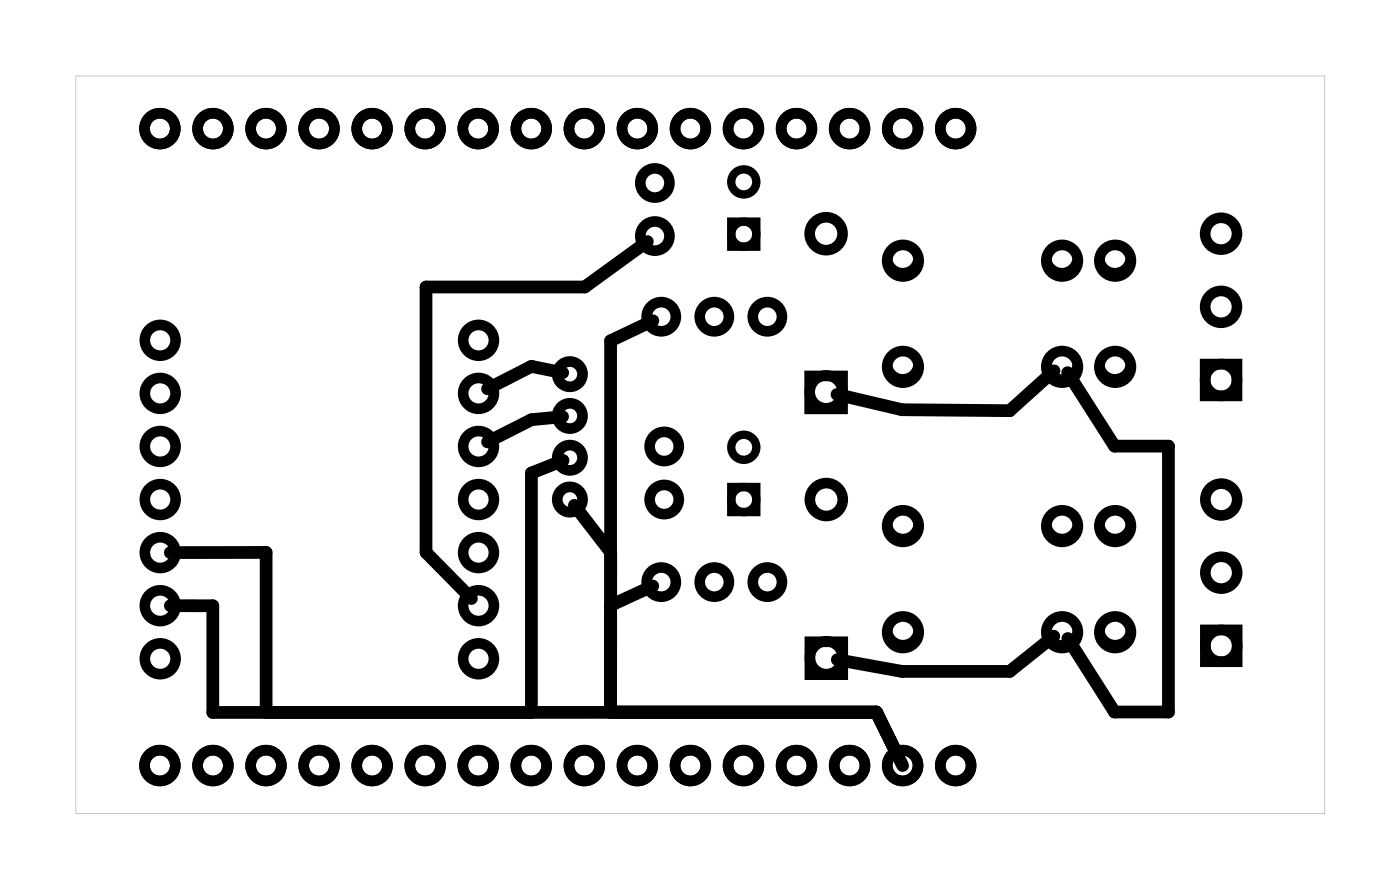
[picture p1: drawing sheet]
<svg xmlns="http://www.w3.org/2000/svg" width="67mm" height="43mm" viewBox="0 0 67 43" stroke-linecap="round" stroke-linejoin="round" font-family="sans-serif">
<path d="M3.6 3.6v35.3h59.8v-35.3zM3.6 3.6h59.8v35.3h-59.8z" fill="#000"/>
<g fill="none" stroke="#000" stroke-width=".51">
<path d="M38.8 18h1.5v1.6h-1.5zM57.7 17.4h1.5v1.5h-1.5zM38.8 30.7h1.5v1.6h-1.5zM57.7 30.1h1.5v1.6h-1.5z"/>
<circle cx="7.7" cy="6.2" r=".74"/>
<circle cx="7.7" cy="16.3" r=".74"/>
<circle cx="7.7" cy="18.8" r=".74"/>
<circle cx="10.2" cy="6.2" r=".74"/>
<circle cx="12.7" cy="6.2" r=".74"/>
<circle cx="15.3" cy="6.2" r=".74"/>
<circle cx="17.8" cy="6.2" r=".74"/>
<circle cx="20.4" cy="6.2" r=".74"/>
<circle cx="22.9" cy="6.2" r=".74"/>
<circle cx="22.9" cy="16.3" r=".74"/>
<circle cx="22.9" cy="18.8" r=".74"/>
<circle cx="25.4" cy="6.2" r=".74"/>
<circle cx="27.3" cy="19.9" r=".61"/>
<circle cx="27.3" cy="17.9" r=".61"/>
<circle cx="28" cy="6.2" r=".74"/>
<circle cx="30.5" cy="6.2" r=".74"/>
<circle cx="31.4" cy="11.3" r=".7"/>
<circle cx="31.4" cy="8.8" r=".7"/>
<circle cx="31.7" cy="15.2" r=".7"/>
<circle cx="33.1" cy="6.2" r=".74"/>
<circle cx="34.2" cy="15.2" r=".7"/>
<circle cx="35.6" cy="6.2" r=".74"/>
<circle cx="36.7" cy="15.2" r=".7"/>
<circle cx="38.1" cy="6.2" r=".74"/>
<circle cx="39.6" cy="18.8" r=".79"/>
<circle cx="39.6" cy="11.2" r=".79"/>
<circle cx="40.7" cy="6.2" r=".74"/>
<circle cx="43.2" cy="6.2" r=".74"/>
<circle cx="43.2" cy="12.5" r=".76"/>
<circle cx="43.2" cy="17.6" r=".76"/>
<circle cx="45.8" cy="6.2" r=".74"/>
<circle cx="50.9" cy="17.6" r=".76"/>
<circle cx="50.9" cy="12.5" r=".76"/>
<circle cx="53.4" cy="12.5" r=".76"/>
<circle cx="53.4" cy="17.6" r=".76"/>
<circle cx="58.5" cy="14.7" r=".76"/>
<circle cx="58.5" cy="18.2" r=".76"/>
<circle cx="58.5" cy="11.2" r=".76"/>
<circle cx="7.7" cy="36.6" r=".74"/>
<circle cx="7.7" cy="31.5" r=".74"/>
<circle cx="7.7" cy="26.4" r=".74"/>
<circle cx="7.7" cy="29" r=".74"/>
<circle cx="7.7" cy="23.9" r=".74"/>
<circle cx="7.7" cy="21.4" r=".74"/>
<circle cx="10.2" cy="36.6" r=".74"/>
<circle cx="12.7" cy="36.6" r=".74"/>
<circle cx="15.3" cy="36.6" r=".74"/>
<circle cx="17.8" cy="36.6" r=".74"/>
<circle cx="20.4" cy="36.6" r=".74"/>
<circle cx="22.9" cy="36.6" r=".74"/>
<circle cx="22.9" cy="26.4" r=".74"/>
<circle cx="22.9" cy="31.5" r=".74"/>
<circle cx="22.9" cy="29" r=".74"/>
<circle cx="22.9" cy="23.9" r=".74"/>
<circle cx="22.9" cy="21.4" r=".74"/>
<circle cx="25.4" cy="36.6" r=".74"/>
<circle cx="27.3" cy="21.9" r=".61"/>
<circle cx="27.3" cy="23.9" r=".61"/>
<circle cx="28" cy="36.6" r=".74"/>
<circle cx="30.5" cy="36.6" r=".74"/>
<circle cx="31.7" cy="27.9" r=".7"/>
<circle cx="31.8" cy="23.9" r=".7"/>
<circle cx="31.8" cy="21.4" r=".7"/>
<circle cx="33.1" cy="36.6" r=".74"/>
<circle cx="34.2" cy="27.9" r=".7"/>
<circle cx="35.6" cy="36.6" r=".74"/>
<circle cx="36.7" cy="27.9" r=".7"/>
<circle cx="38.1" cy="36.6" r=".74"/>
<circle cx="39.6" cy="31.5" r=".79"/>
<circle cx="39.6" cy="23.9" r=".79"/>
<circle cx="40.7" cy="36.6" r=".74"/>
<circle cx="43.2" cy="36.6" r=".74"/>
<circle cx="43.2" cy="30.3" r=".76"/>
<circle cx="43.2" cy="25.2" r=".76"/>
<circle cx="45.8" cy="36.6" r=".74"/>
<circle cx="50.9" cy="25.2" r=".76"/>
<circle cx="50.9" cy="30.3" r=".76"/>
<circle cx="53.4" cy="30.3" r=".76"/>
<circle cx="53.4" cy="25.2" r=".76"/>
<circle cx="58.5" cy="27.4" r=".76"/>
<circle cx="58.5" cy="30.9" r=".76"/>
<circle cx="58.5" cy="23.9" r=".76"/>
</g>
<g fill="none" stroke="#000" stroke-width=".4">
<path d="M35 10.6h1.2v1.2h-1.2zM35 23.3h1.2v1.2h-1.2z"/>
<circle cx="35.6" cy="8.7" r=".6"/>
<circle cx="35.6" cy="11.2" r=".6"/>
<circle cx="35.6" cy="21.4" r=".6"/>
<circle cx="35.6" cy="23.9" r=".6"/>
</g>
<g fill="none" stroke="#000" stroke-width=".25">
<circle cx="43.2" cy="17.4" r=".64"/>
<circle cx="43.2" cy="12.3" r=".64"/>
<circle cx="50.8" cy="12.3" r=".64"/>
<circle cx="50.8" cy="17.4" r=".64"/>
<circle cx="53.4" cy="17.4" r=".64"/>
<circle cx="53.4" cy="12.3" r=".64"/>
<circle cx="43.2" cy="30.1" r=".64"/>
<circle cx="43.2" cy="25" r=".64"/>
<circle cx="50.9" cy="25" r=".64"/>
<circle cx="50.9" cy="30.1" r=".64"/>
<circle cx="53.4" cy="30.1" r=".64"/>
<circle cx="53.4" cy="25" r=".64"/>
</g>
<g fill="none" stroke="#000" stroke-width=".61">
<path d="M26.9 19.9l-1.5 .2-2.1 1M26.9 17.8l-1.5-.3-2.1 1.1M31 11.6l-3 2.1h-7.6v12.7l2.2 2.2M31.3 15.3l-2.1 1v17.8M50.5 17.7l-2.2 2-5.1-.1-3.1-.7M51.1 17.8l2.3 3.6h2.5v12.7h-2.5l-2.3-3.5M8.2 29h2v5.1h31.8M8.2 26.4h4.5v7.7M27 22l-1.6 .6v11.5M27.5 24.2l1.7 2.2v7.7M31.3 28l-2.1 1M42 34.1l1.2 2.5"/>
<path d="M42 34.1l1 2.1M50.5 30.4l-2.2 1.7h-5.1l-3.1-.5"/>
</g>
</svg>
